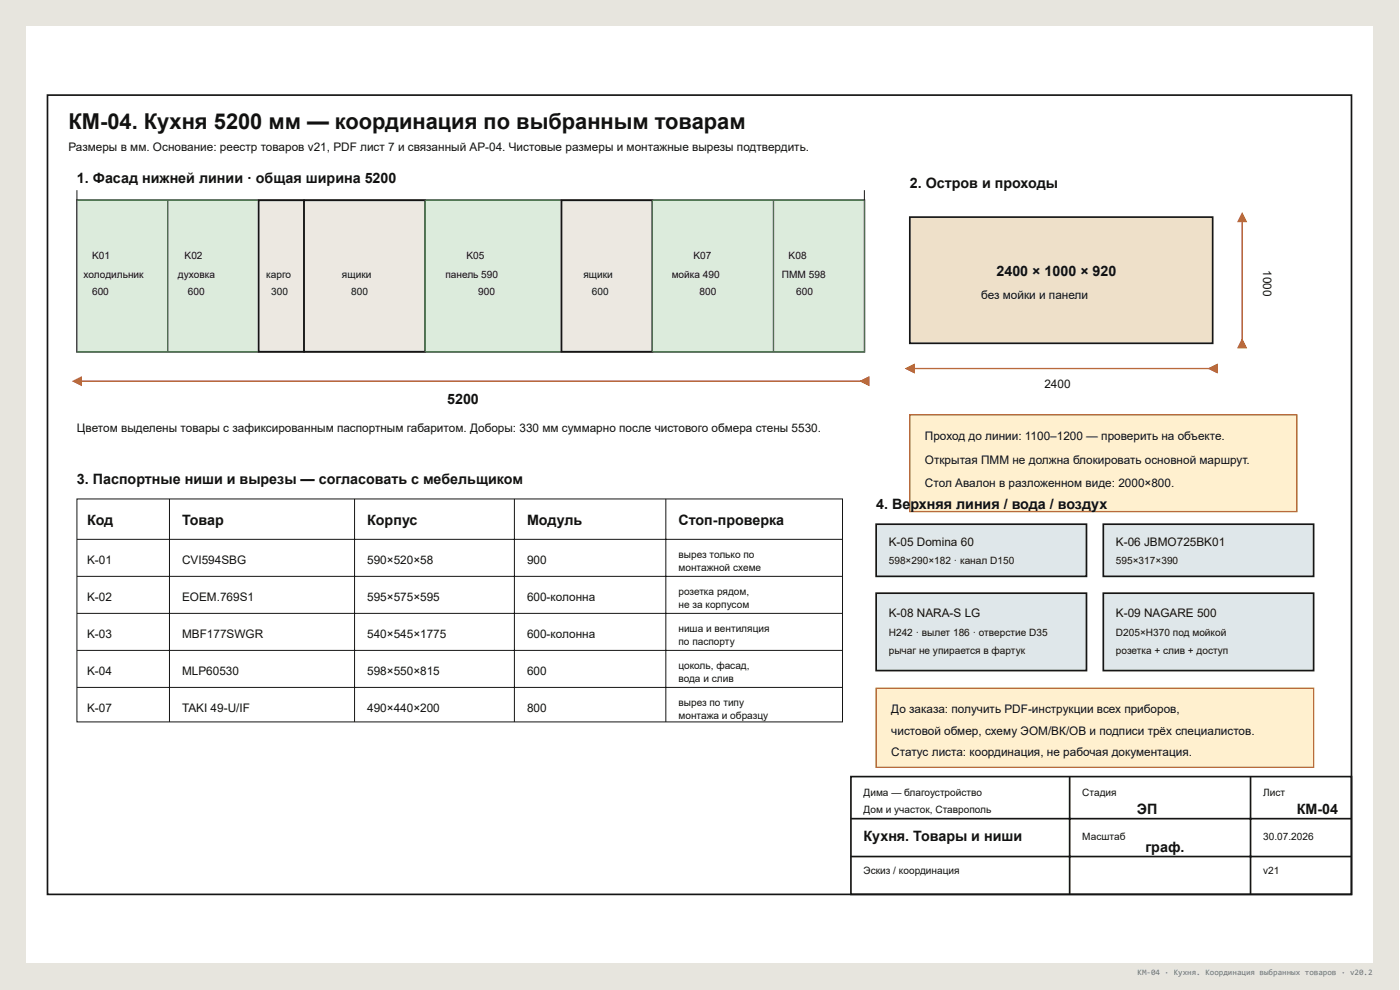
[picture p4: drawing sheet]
<svg xmlns="http://www.w3.org/2000/svg" width="420mm" height="297mm" viewBox="0 0 420 297" stroke-linecap="round" stroke-linejoin="round" font-family="sans-serif">
<defs><g id="words">
<text font-size="6.6" fill="#111" x="20.6" y="38.6">КМ-04. Кухня 5200 мм — координация по выбранным товарам</text>
<g font-size="4.3" fill="#111">
<text x="23.1" y="55">1. Фасад нижней линии · общая ширина 5200</text>
<text x="273.1" y="56.3">2. Остров и проходы</text>
<text x="299.1" y="82.8">2400 × 1000 × 920</text>
<text x="134.2" y="121.2">5200</text>
<text x="23.1" y="145.2">3. Паспортные ниши и вырезы — согласовать с мебельщиком</text>
<text x="263" y="152.7">4. Ве</text>
<text x="273.2" y="152.7">рхняя линия / вода / воздух</text>
<text x="26.1" y="157.5">Код</text>
<text x="54.7" y="157.5">Товар</text>
<text x="110.2" y="157.5">Корпус</text>
<text x="158.2" y="157.5">Модуль</text>
<text x="203.6" y="157.5">Стоп-проверка</text>
<text x="341.2" y="244.3">ЭП</text>
<text x="389.2" y="244.3">КМ-04</text>
<text x="259.2" y="252.4">Кухня. Товары и ниши</text>
<text x="343.8" y="255.7">граф.</text>
</g>
<g font-size="3.5" fill="#111">
<text x="20.6" y="45.4">Размеры в мм. Основание: реестр товаров v21, PDF лист 7 и связанный АР-04. Чистовые размеры и монтажные вырезы подтвердить.</text>
<text x="379.1" y="81" transform="rotate(90 379.1 81)">1000</text>
<text x="294.5" y="89.6">без мойки и панели</text>
<text x="313.5" y="116.4">2400</text>
<text x="23.1" y="129.5">Цветом выделены товары с зафиксированным паспортным габаритом. Доборы: 330 мм суммарно после чистового обмера стены 5530.</text>
<text x="277.6" y="132">Проход до линии: 1100–1200 — проверить на объекте.</text>
<text x="277.6" y="139.1">Открытая ПММ не должна блокировать основной маршрут.</text>
<text x="277.6" y="146.2">Стол Авалон в разложенном виде: 2000×800.</text>
<text x="266.8" y="163.8">K-05 Domina 60</text>
<text x="334.9" y="163.8">K-06 JBMO725BK01</text>
<text x="26.1" y="169.1">K-01</text>
<text x="54.7" y="169.1">CVI594SBG</text>
<text x="110.2" y="169.1">590×520×58</text>
<text x="158.2" y="169.1">900</text>
<text x="26.1" y="180.2">K-02</text>
<text x="54.7" y="180.2">EOEM.769S1</text>
<text x="110.2" y="180.2">595×575×595</text>
<text x="158.2" y="180.2">600-колонна</text>
<text x="266.8" y="185">K-08 NARA-S LG</text>
<text x="334.9" y="185">K-09 NAGARE 500</text>
<text x="26.1" y="191.3">K-03</text>
<text x="54.7" y="191.3">MBF177SWGR</text>
<text x="110.2" y="191.3">540×545×1775</text>
<text x="158.2" y="191.3">600-колонна</text>
<text x="26.1" y="202.4">K-04</text>
<text x="54.7" y="202.4">MLP60530</text>
<text x="110.2" y="202.4">598×550×815</text>
<text x="158.2" y="202.4">600</text>
<text x="26.1" y="213.6">K-07</text>
<text x="54.7" y="213.6">TAKI 49-U/IF</text>
<text x="110.2" y="213.6">490×440×200</text>
<text x="158.2" y="213.6">800</text>
<text x="267.5" y="213.8">До заказа: получить PDF-инструкции всех приборов,</text>
<text x="267.5" y="220.4">чистовой обмер, схему ЭОМ/ВК/ОВ и подписи трёх специалистов.</text>
<text x="267.5" y="226.9">Статус листа: координация, не рабочая документация.</text>
</g>
<g font-size="3" fill="#111">
<text x="27.6" y="77.8">K01</text>
<text x="55.4" y="77.8">K02</text>
<text x="140" y="77.8">K05</text>
<text x="208.2" y="77.8">K07</text>
<text x="236.7" y="77.8">K08</text>
<text x="25.1" y="83.3">холодильник</text>
<text x="53.4" y="83.3">духовка</text>
<text x="79.9" y="83.3">карго</text>
<text x="102.6" y="83.3">ящики</text>
<text x="133.7" y="83.3">панель 590</text>
<text x="175.1" y="83.3">ящики</text>
<text x="201.6" y="83.3">мойка 490</text>
<text x="234.7" y="83.3">ПММ 598</text>
<text x="27.6" y="88.4">600</text>
<text x="56.4" y="88.4">600</text>
<text x="81.4" y="88.4">300</text>
<text x="105.4" y="88.4">800</text>
<text x="143.5" y="88.4">900</text>
<text x="177.6" y="88.4">600</text>
<text x="209.9" y="88.4">800</text>
<text x="239" y="88.4">600</text>
<text x="203.6" y="167.4">вырез только по</text>
<text x="203.6" y="171.4">монтажной схеме</text>
<text x="266.8" y="169.1">598×290×182 · канал D150</text>
<text x="334.9" y="169.1">595×317×390</text>
<text x="203.6" y="178.5">розетка рядом,</text>
<text x="203.6" y="182.5">не за корпусом</text>
<text x="203.6" y="189.6">ниша и вентиляция</text>
<text x="266.8" y="190.8">H242 · вылет 186 · отверстие D35</text>
<text x="334.9" y="190.8">D205×H370 под мойкой</text>
<text x="203.6" y="193.6">по паспорту</text>
<text x="266.8" y="196.1">рычаг не упирается в фартук</text>
<text x="334.9" y="196.1">розетка + слив + доступ</text>
<text x="203.6" y="200.7">цоколь, фасад,</text>
<text x="203.6" y="204.7">вода и слив</text>
<text x="203.6" y="211.8">вырез по типу</text>
<text x="203.6" y="215.8">монтажа и образцу</text>
<text x="259.2" y="238.8">Дима — благоустройство</text>
<text x="324.8" y="238.8">Стадия</text>
<text x="379.1" y="238.8">Лист</text>
<text x="259.2" y="243.8">Дом и участок, Ставрополь</text>
<text x="324.8" y="251.9">Масштаб</text>
<text x="379.1" y="251.9">30.07.2026</text>
<text x="259.2" y="262.3">Эскиз / координация</text>
<text x="379.1" y="262.3">v21</text>
</g>
<text font-size="2.5" fill="#6c7779" x="341.4" y="292.4">КМ-04 · Кухня. Координация выбранных товаров · v20.2</text>
</g></defs>
<path d="M0 0h419.9v297h-419.9z" fill="#e7e5de"/>
<path d="M7.9 22.2h404.1v252.4h-404.1z" fill="#fff"/>
<path d="M14.3 28.5h391.3v239.8h-391.3z" fill="none" stroke="#151515" stroke-width=".5"/>
<path d="M23.1 60.1h236.3v45.4h-236.3z" fill="#ece8e1"/>
<path d="M23.1 60.1h236.3v45.4h-236.3z" fill="none" stroke="#151515" stroke-width=".5"/>
<path d="M23.1 60.1h27.3v45.4h-27.3z" fill="#dcebdc"/>
<path d="M23.1 60.1h27.3v45.4h-27.3z" fill="none" stroke="#47704a" stroke-width=".38"/>
<path d="M50.4 60.1h27.2v45.4h-27.2z" fill="#dcebdc"/>
<path d="M50.4 60.1h27.2v45.4h-27.2z" fill="none" stroke="#47704a" stroke-width=".38"/>
<path d="M77.6 60.1h13.7v45.4h-13.7z" fill="#ece8e1"/>
<path d="M77.6 60.1h13.7v45.4h-13.7z" fill="none" stroke="#151515" stroke-width=".5"/>
<path d="M91.3 60.1h36.3v45.4h-36.3z" fill="#ece8e1"/>
<path d="M91.3 60.1h36.3v45.4h-36.3z" fill="none" stroke="#151515" stroke-width=".5"/>
<path d="M127.6 60.1h40.9v45.4h-40.9z" fill="#dcebdc"/>
<path d="M127.6 60.1h40.9v45.4h-40.9z" fill="none" stroke="#47704a" stroke-width=".38"/>
<path d="M168.5 60.1h27.3v45.4h-27.3z" fill="#ece8e1"/>
<path d="M168.5 60.1h27.3v45.4h-27.3z" fill="none" stroke="#151515" stroke-width=".5"/>
<path d="M195.8 60.1h36.4v45.4h-36.4z" fill="#dcebdc"/>
<path d="M195.8 60.1h36.4v45.4h-36.4z" fill="none" stroke="#47704a" stroke-width=".38"/>
<path d="M232.2 60.1h27.2v45.4h-27.2z" fill="#dcebdc"/>
<path d="M232.2 60.1h27.2v45.4h-27.2z" fill="none" stroke="#47704a" stroke-width=".38"/>
<path d="M23.1 114.4h236.3" fill="none" stroke="#b12f2f" stroke-width=".38"/>
<g fill="#b12f2f">
<path d="M21.6 114.4l3-1.6v3.1z"/>
<path d="M257.9 114.4l3.1-1.6v3.1z"/>
</g>
<path d="M23.1 57.1v3M259.4 57.1v3" fill="none" stroke="#151515" stroke-width=".3"/>
<path d="M273.1 65.1h90.9v37.9h-90.9z" fill="#eee0c9"/>
<path d="M273.1 65.1h90.9v37.9h-90.9z" fill="none" stroke="#151515" stroke-width=".5"/>
<path d="M273.1 110.6h90.9" fill="none" stroke="#b12f2f" stroke-width=".38"/>
<g fill="#b12f2f">
<path d="M271.6 110.6l3-1.5v3z"/>
<path d="M362.5 110.6l3-1.5v3z"/>
</g>
<path d="M372.8 65.1v37.9" fill="none" stroke="#b12f2f" stroke-width=".38"/>
<g fill="#b12f2f">
<path d="M372.8 63.6l1.5 3h-3z"/>
<path d="M372.8 101.5l1.5 3h-3z"/>
</g>
<path d="M273.1 124.5h116.1v29h-116.1z" fill="#fff0cf"/>
<path d="M273.1 124.5h116.1v29h-116.1z" fill="none" stroke="#a66100" stroke-width=".38"/>
<path d="M23.1 149.7h229.8v66.9h-229.8zM50.9 149.7v66.9M106.4 149.7v66.9M154.4 149.7v66.9M199.8 149.7v66.9M23.1 161.8h229.8M23.1 172.9h229.8M23.1 184h229.8M23.1 195.1h229.8M23.1 206.2h229.8" fill="none" stroke="#151515" stroke-width=".3"/>
<path d="M263 157.3h63.1v15.6h-63.1z" fill="#dfe7ea"/>
<path d="M263 157.3h63.1v15.6h-63.1z" fill="none" stroke="#151515" stroke-width=".5"/>
<path d="M331.2 157.3h63.1v15.6h-63.1z" fill="#dfe7ea"/>
<path d="M331.2 157.3h63.1v15.6h-63.1z" fill="none" stroke="#151515" stroke-width=".5"/>
<path d="M263 178h63.1v23.2h-63.1z" fill="#dfe7ea"/>
<path d="M263 178h63.1v23.2h-63.1z" fill="none" stroke="#151515" stroke-width=".5"/>
<path d="M331.2 178h63.1v23.2h-63.1z" fill="#dfe7ea"/>
<path d="M331.2 178h63.1v23.2h-63.1z" fill="none" stroke="#151515" stroke-width=".5"/>
<path d="M263 206.5h131.3v23.7h-131.3z" fill="#fff0cf"/>
<path d="M263 206.5h131.3v23.7h-131.3z" fill="none" stroke="#a66100" stroke-width=".38"/>
<path d="M255.4 233h150.2v35.3h-150.2zM321.1 233v35.3M375.3 233v35.3M255.4 245.6h150.2M255.4 257h150.2" fill="none" stroke="#151515" stroke-width=".5"/>
<use href="#words"/>
</svg>
